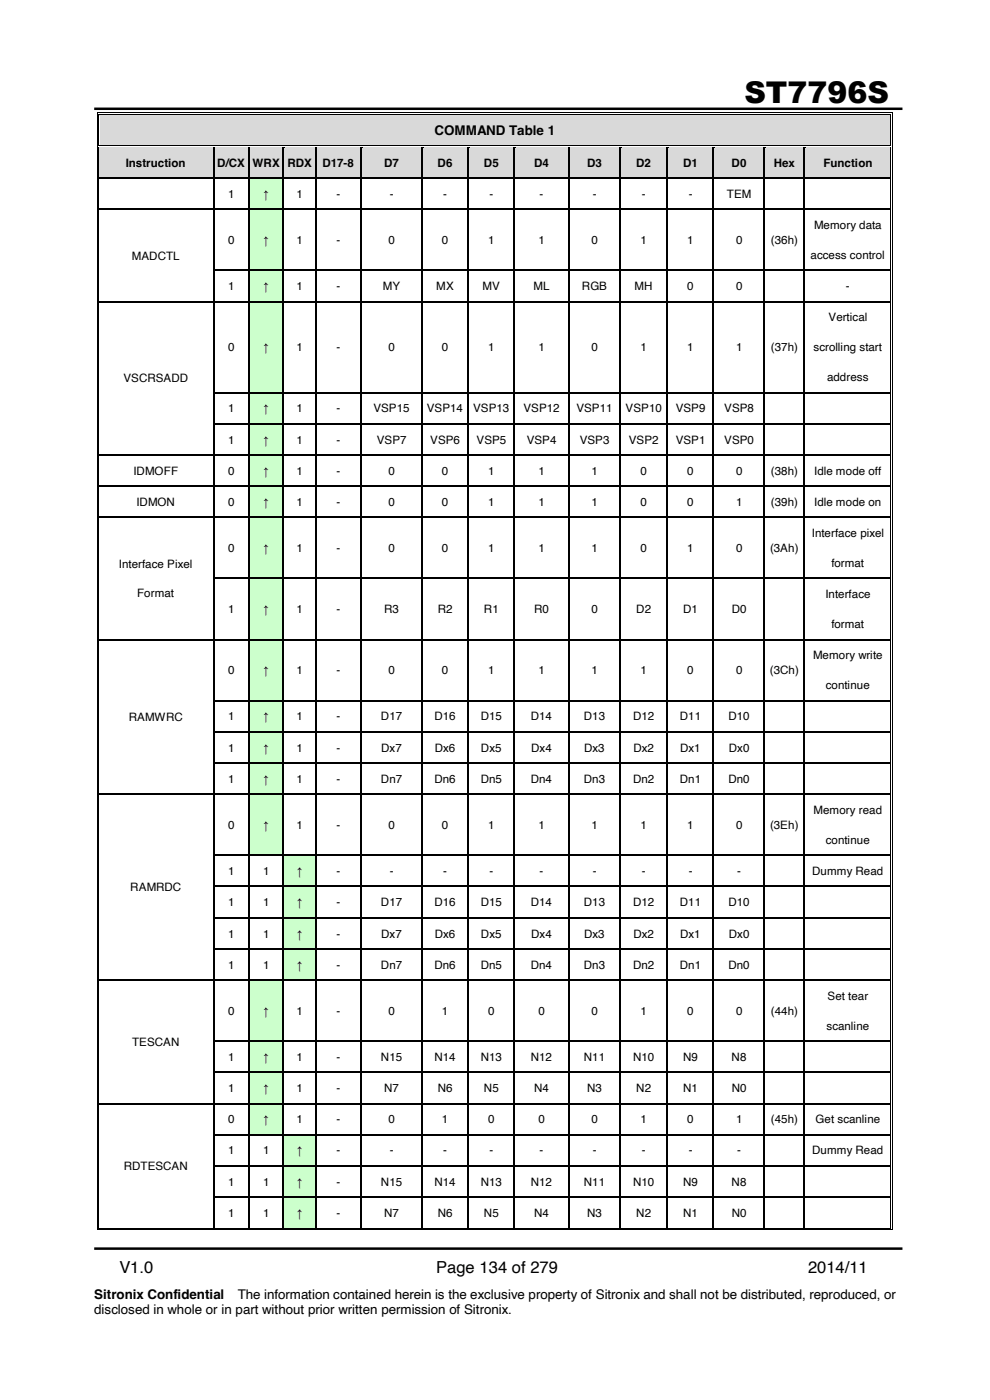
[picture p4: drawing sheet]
<svg xmlns="http://www.w3.org/2000/svg" width="210mm" height="297mm" viewBox="0 0 210 297" stroke-linecap="round" stroke-linejoin="round" font-family="sans-serif">
<defs><g id="words">
<text font-size="6.3" x="157.9" y="21.9">ST7796S</text>
<g font-size="3.5">
<text x="25.3" y="270">V1.0</text>
<text x="92.5" y="270">Page 134 of 279</text>
<text x="171.4" y="270">2014/11</text>
</g>
<g font-size="2.8">
<text x="92.2" y="28.6">COMMAND Table 1</text>
<text x="20" y="275.5">Sitronix Confidential</text>
<text x="50.4" y="275.5">The information contained herein is the exclusive property of Sitronix and shall not be distributed, reproduced, or</text>
<text x="20" y="278.8">disclosed in whole or in part without prior written permission of Sitronix.</text>
</g>
<g font-size="2.5">
<text x="26.7" y="35.4">Instruction</text>
<text x="46.1" y="35.4">D/CX</text>
<text x="53.6" y="35.4">WRX</text>
<text x="61" y="35.4">RDX</text>
<text x="68.4" y="35.4">D17-8</text>
<text x="81.5" y="35.4">D7</text>
<text x="92.8" y="35.4">D6</text>
<text x="102.7" y="35.4">D5</text>
<text x="113.3" y="35.4">D4</text>
<text x="124.5" y="35.4">D3</text>
<text x="135" y="35.4">D2</text>
<text x="144.9" y="35.4">D1</text>
<text x="155.2" y="35.4">D0</text>
<text x="164.1" y="35.4">Hex</text>
<text x="174.7" y="35.4">Function</text>
<text x="48.4" y="42">1</text>
<text x="55.8" y="42">↑</text>
<text x="62.9" y="42">1</text>
<text x="71.4" y="42">-</text>
<text x="82.7" y="42">-</text>
<text x="94" y="42">-</text>
<text x="103.8" y="42">-</text>
<text x="114.5" y="42">-</text>
<text x="125.7" y="42">-</text>
<text x="136.1" y="42">-</text>
<text x="146.1" y="42">-</text>
<text x="154.2" y="42">TEM</text>
<text x="48.4" y="51.8">0</text>
<text x="55.8" y="51.8">↑</text>
<text x="62.9" y="51.8">1</text>
<text x="71.4" y="51.8">-</text>
<text x="82.4" y="51.8">0</text>
<text x="93.7" y="51.8">0</text>
<text x="103.5" y="51.8">1</text>
<text x="114.2" y="51.8">1</text>
<text x="125.4" y="51.8">0</text>
<text x="135.9" y="51.8">1</text>
<text x="145.8" y="51.8">1</text>
<text x="156.1" y="51.8">0</text>
<text x="163.5" y="51.8">(36h)</text>
<text x="172.7" y="48.6">Memory data</text>
<text x="28" y="55.1">MADCTL</text>
<text x="172" y="55">access control</text>
<text x="48.4" y="61.6">1</text>
<text x="55.8" y="61.6">↑</text>
<text x="62.9" y="61.6">1</text>
<text x="71.4" y="61.6">-</text>
<text x="81.2" y="61.6">MY</text>
<text x="92.5" y="61.6">MX</text>
<text x="102.4" y="61.6">MV</text>
<text x="113.2" y="61.6">ML</text>
<text x="123.4" y="61.6">RGB</text>
<text x="134.6" y="61.6">MH</text>
<text x="145.8" y="61.6">0</text>
<text x="156.1" y="61.6">0</text>
<text x="179.4" y="61.6">-</text>
<text x="175.8" y="68.2">Vertical</text>
<text x="48.4" y="74.5">0</text>
<text x="55.8" y="74.5">↑</text>
<text x="62.9" y="74.5">1</text>
<text x="71.4" y="74.5">-</text>
<text x="82.4" y="74.5">0</text>
<text x="93.7" y="74.5">0</text>
<text x="103.5" y="74.5">1</text>
<text x="114.2" y="74.5">1</text>
<text x="125.4" y="74.5">0</text>
<text x="135.9" y="74.5">1</text>
<text x="145.8" y="74.5">1</text>
<text x="156.1" y="74.5">1</text>
<text x="163.5" y="74.5">(37h)</text>
<text x="172.6" y="74.5">scrolling start</text>
<text x="26.2" y="81.1">VSCRSADD</text>
<text x="175.5" y="80.9">address</text>
<text x="48.4" y="87.5">1</text>
<text x="55.8" y="87.5">↑</text>
<text x="62.9" y="87.5">1</text>
<text x="71.4" y="87.5">-</text>
<text x="79.2" y="87.5">VSP15</text>
<text x="90.6" y="87.5">VSP14</text>
<text x="100.4" y="87.5">VSP13</text>
<text x="111" y="87.5">VSP12</text>
<text x="122.3" y="87.5">VSP11</text>
<text x="132.7" y="87.5">VSP10</text>
<text x="143.3" y="87.5">VSP9</text>
<text x="153.6" y="87.5">VSP8</text>
<text x="48.4" y="94.1">1</text>
<text x="55.8" y="94.1">↑</text>
<text x="62.9" y="94.1">1</text>
<text x="71.4" y="94.1">-</text>
<text x="79.9" y="94.1">VSP7</text>
<text x="91.3" y="94.1">VSP6</text>
<text x="101.1" y="94.1">VSP5</text>
<text x="111.7" y="94.1">VSP4</text>
<text x="123" y="94.1">VSP3</text>
<text x="133.4" y="94.1">VSP2</text>
<text x="143.3" y="94.1">VSP1</text>
<text x="153.6" y="94.1">VSP0</text>
<text x="28.3" y="100.7">IDMOFF</text>
<text x="48.4" y="100.7">0</text>
<text x="55.8" y="100.7">↑</text>
<text x="62.9" y="100.7">1</text>
<text x="71.4" y="100.7">-</text>
<text x="82.4" y="100.7">0</text>
<text x="93.7" y="100.7">0</text>
<text x="103.5" y="100.7">1</text>
<text x="114.2" y="100.7">1</text>
<text x="125.4" y="100.7">1</text>
<text x="135.9" y="100.7">0</text>
<text x="145.8" y="100.7">0</text>
<text x="156.1" y="100.7">0</text>
<text x="163.5" y="100.7">(38h)</text>
<text x="172.7" y="100.7">Idle mode off</text>
<text x="29" y="107.3">IDMON</text>
<text x="48.4" y="107.3">0</text>
<text x="55.8" y="107.3">↑</text>
<text x="62.9" y="107.3">1</text>
<text x="71.4" y="107.3">-</text>
<text x="82.4" y="107.3">0</text>
<text x="93.7" y="107.3">0</text>
<text x="103.5" y="107.3">1</text>
<text x="114.2" y="107.3">1</text>
<text x="125.4" y="107.3">1</text>
<text x="135.9" y="107.3">0</text>
<text x="145.8" y="107.3">0</text>
<text x="156.1" y="107.3">1</text>
<text x="163.5" y="107.3">(39h)</text>
<text x="172.7" y="107.3">Idle mode on</text>
<text x="172.2" y="113.9">Interface pixel</text>
<text x="48.4" y="117.1">0</text>
<text x="55.8" y="117.1">↑</text>
<text x="62.9" y="117.1">1</text>
<text x="71.4" y="117.1">-</text>
<text x="82.4" y="117.1">0</text>
<text x="93.7" y="117.1">0</text>
<text x="103.5" y="117.1">1</text>
<text x="114.2" y="117.1">1</text>
<text x="125.4" y="117.1">1</text>
<text x="135.9" y="117.1">0</text>
<text x="145.8" y="117.1">1</text>
<text x="156.1" y="117.1">0</text>
<text x="163.4" y="117.1">(3Ah)</text>
<text x="25.2" y="120.4">Interface Pixel</text>
<text x="176.4" y="120.3">format</text>
<text x="29.1" y="126.8">Format</text>
<text x="48.4" y="130.1">1</text>
<text x="55.8" y="130.1">↑</text>
<text x="62.9" y="130.1">1</text>
<text x="71.4" y="130.1">-</text>
<text x="81.5" y="130.1">R3</text>
<text x="92.8" y="130.1">R2</text>
<text x="102.7" y="130.1">R1</text>
<text x="113.3" y="130.1">R0</text>
<text x="125.4" y="130.1">0</text>
<text x="135" y="130.1">D2</text>
<text x="144.9" y="130.1">D1</text>
<text x="155.2" y="130.1">D0</text>
<text x="175.1" y="126.9">Interface</text>
<text x="176.4" y="133.3">format</text>
<text x="48.4" y="143.1">0</text>
<text x="55.8" y="143.1">↑</text>
<text x="62.9" y="143.1">1</text>
<text x="71.4" y="143.1">-</text>
<text x="82.4" y="143.1">0</text>
<text x="93.7" y="143.1">0</text>
<text x="103.5" y="143.1">1</text>
<text x="114.2" y="143.1">1</text>
<text x="125.4" y="143.1">1</text>
<text x="135.9" y="143.1">1</text>
<text x="145.8" y="143.1">0</text>
<text x="156.1" y="143.1">0</text>
<text x="163.3" y="143.1">(3Ch)</text>
<text x="172.5" y="139.9">Memory write</text>
<text x="175.2" y="146.2">continue</text>
<text x="27.3" y="153">RAMWRC</text>
<text x="48.4" y="152.8">1</text>
<text x="55.8" y="152.8">↑</text>
<text x="62.9" y="152.8">1</text>
<text x="71.4" y="152.8">-</text>
<text x="80.8" y="152.8">D17</text>
<text x="92.2" y="152.8">D16</text>
<text x="102" y="152.8">D15</text>
<text x="112.6" y="152.8">D14</text>
<text x="123.9" y="152.8">D13</text>
<text x="134.3" y="152.8">D12</text>
<text x="144.2" y="152.8">D11</text>
<text x="154.5" y="152.8">D10</text>
<text x="48.4" y="159.4">1</text>
<text x="55.8" y="159.4">↑</text>
<text x="62.9" y="159.4">1</text>
<text x="71.4" y="159.4">-</text>
<text x="80.9" y="159.4">Dx7</text>
<text x="92.2" y="159.4">Dx6</text>
<text x="102" y="159.4">Dx5</text>
<text x="112.7" y="159.4">Dx4</text>
<text x="123.9" y="159.4">Dx3</text>
<text x="134.4" y="159.4">Dx2</text>
<text x="144.3" y="159.4">Dx1</text>
<text x="154.6" y="159.4">Dx0</text>
<text x="48.4" y="166.1">1</text>
<text x="55.8" y="166.1">↑</text>
<text x="62.9" y="166.1">1</text>
<text x="71.4" y="166.1">-</text>
<text x="80.8" y="166.1">Dn7</text>
<text x="92.2" y="166.1">Dn6</text>
<text x="102" y="166.1">Dn5</text>
<text x="112.6" y="166.1">Dn4</text>
<text x="123.9" y="166.1">Dn3</text>
<text x="134.3" y="166.1">Dn2</text>
<text x="144.2" y="166.1">Dn1</text>
<text x="154.5" y="166.1">Dn0</text>
<text x="172.6" y="172.7">Memory read</text>
<text x="48.4" y="175.9">0</text>
<text x="55.8" y="175.9">↑</text>
<text x="62.9" y="175.9">1</text>
<text x="71.4" y="175.9">-</text>
<text x="82.4" y="175.9">0</text>
<text x="93.7" y="175.9">0</text>
<text x="103.5" y="175.9">1</text>
<text x="114.2" y="175.9">1</text>
<text x="125.4" y="175.9">1</text>
<text x="135.9" y="175.9">1</text>
<text x="145.8" y="175.9">1</text>
<text x="156.1" y="175.9">0</text>
<text x="163.4" y="175.9">(3Eh)</text>
<text x="175.2" y="179">continue</text>
<text x="48.4" y="185.6">1</text>
<text x="55.8" y="185.6">1</text>
<text x="62.9" y="185.6">↑</text>
<text x="71.4" y="185.6">-</text>
<text x="82.7" y="185.6">-</text>
<text x="94" y="185.6">-</text>
<text x="103.8" y="185.6">-</text>
<text x="114.5" y="185.6">-</text>
<text x="125.7" y="185.6">-</text>
<text x="136.1" y="185.6">-</text>
<text x="146.1" y="185.6">-</text>
<text x="156.4" y="185.6">-</text>
<text x="172.3" y="185.6">Dummy Read</text>
<text x="27.6" y="189.1">RAMRDC</text>
<text x="48.4" y="192.2">1</text>
<text x="55.8" y="192.2">1</text>
<text x="62.9" y="192.2">↑</text>
<text x="71.4" y="192.2">-</text>
<text x="80.8" y="192.2">D17</text>
<text x="92.2" y="192.2">D16</text>
<text x="102" y="192.2">D15</text>
<text x="112.6" y="192.2">D14</text>
<text x="123.9" y="192.2">D13</text>
<text x="134.3" y="192.2">D12</text>
<text x="144.2" y="192.2">D11</text>
<text x="154.5" y="192.2">D10</text>
<text x="48.4" y="198.9">1</text>
<text x="55.8" y="198.9">1</text>
<text x="62.9" y="198.9">↑</text>
<text x="71.4" y="198.9">-</text>
<text x="80.9" y="198.9">Dx7</text>
<text x="92.2" y="198.9">Dx6</text>
<text x="102" y="198.9">Dx5</text>
<text x="112.7" y="198.9">Dx4</text>
<text x="123.9" y="198.9">Dx3</text>
<text x="134.4" y="198.9">Dx2</text>
<text x="144.3" y="198.9">Dx1</text>
<text x="154.6" y="198.9">Dx0</text>
<text x="48.4" y="205.5">1</text>
<text x="55.8" y="205.5">1</text>
<text x="62.9" y="205.5">↑</text>
<text x="71.4" y="205.5">-</text>
<text x="80.8" y="205.5">Dn7</text>
<text x="92.2" y="205.5">Dn6</text>
<text x="102" y="205.5">Dn5</text>
<text x="112.6" y="205.5">Dn4</text>
<text x="123.9" y="205.5">Dn3</text>
<text x="134.3" y="205.5">Dn2</text>
<text x="144.2" y="205.5">Dn1</text>
<text x="154.5" y="205.5">Dn0</text>
<text x="48.4" y="215.3">0</text>
<text x="55.8" y="215.3">↑</text>
<text x="62.9" y="215.3">1</text>
<text x="71.4" y="215.3">-</text>
<text x="82.4" y="215.3">0</text>
<text x="93.7" y="215.3">1</text>
<text x="103.5" y="215.3">0</text>
<text x="114.2" y="215.3">0</text>
<text x="125.4" y="215.3">0</text>
<text x="135.9" y="215.3">1</text>
<text x="145.8" y="215.3">0</text>
<text x="156.1" y="215.3">0</text>
<text x="163.5" y="215.3">(44h)</text>
<text x="175.6" y="212.1">Set tear</text>
<text x="28" y="221.9">TESCAN</text>
<text x="175.3" y="218.4">scanline</text>
<text x="48.4" y="225.1">1</text>
<text x="55.8" y="225.1">↑</text>
<text x="62.9" y="225.1">1</text>
<text x="71.4" y="225.1">-</text>
<text x="80.8" y="225.1">N15</text>
<text x="92.2" y="225.1">N14</text>
<text x="102" y="225.1">N13</text>
<text x="112.6" y="225.1">N12</text>
<text x="123.9" y="225.1">N11</text>
<text x="134.3" y="225.1">N10</text>
<text x="144.9" y="225.1">N9</text>
<text x="155.2" y="225.1">N8</text>
<text x="48.4" y="231.7">1</text>
<text x="55.8" y="231.7">↑</text>
<text x="62.9" y="231.7">1</text>
<text x="71.4" y="231.7">-</text>
<text x="81.5" y="231.7">N7</text>
<text x="92.8" y="231.7">N6</text>
<text x="102.7" y="231.7">N5</text>
<text x="113.3" y="231.7">N4</text>
<text x="124.6" y="231.7">N3</text>
<text x="135" y="231.7">N2</text>
<text x="144.9" y="231.7">N1</text>
<text x="155.2" y="231.7">N0</text>
<text x="48.4" y="238.3">0</text>
<text x="55.8" y="238.3">↑</text>
<text x="62.9" y="238.3">1</text>
<text x="71.4" y="238.3">-</text>
<text x="82.4" y="238.3">0</text>
<text x="93.7" y="238.3">1</text>
<text x="103.5" y="238.3">0</text>
<text x="114.2" y="238.3">0</text>
<text x="125.4" y="238.3">0</text>
<text x="135.9" y="238.3">1</text>
<text x="145.8" y="238.3">0</text>
<text x="156.1" y="238.3">1</text>
<text x="163.5" y="238.3">(45h)</text>
<text x="173" y="238.3">Get scanline</text>
<text x="48.4" y="244.9">1</text>
<text x="55.8" y="244.9">1</text>
<text x="62.9" y="244.9">↑</text>
<text x="71.4" y="244.9">-</text>
<text x="82.7" y="244.9">-</text>
<text x="94" y="244.9">-</text>
<text x="103.8" y="244.9">-</text>
<text x="114.5" y="244.9">-</text>
<text x="125.7" y="244.9">-</text>
<text x="136.1" y="244.9">-</text>
<text x="146.1" y="244.9">-</text>
<text x="156.4" y="244.9">-</text>
<text x="172.3" y="244.9">Dummy Read</text>
<text x="26.2" y="248.2">RDTESCAN</text>
<text x="48.4" y="251.5">1</text>
<text x="55.8" y="251.5">1</text>
<text x="62.9" y="251.5">↑</text>
<text x="71.4" y="251.5">-</text>
<text x="80.8" y="251.5">N15</text>
<text x="92.2" y="251.5">N14</text>
<text x="102" y="251.5">N13</text>
<text x="112.6" y="251.5">N12</text>
<text x="123.9" y="251.5">N11</text>
<text x="134.3" y="251.5">N10</text>
<text x="144.9" y="251.5">N9</text>
<text x="155.2" y="251.5">N8</text>
<text x="48.4" y="258.2">1</text>
<text x="55.8" y="258.2">1</text>
<text x="62.9" y="258.2">↑</text>
<text x="71.4" y="258.2">-</text>
<text x="81.5" y="258.2">N7</text>
<text x="92.8" y="258.2">N6</text>
<text x="102.7" y="258.2">N5</text>
<text x="113.3" y="258.2">N4</text>
<text x="124.6" y="258.2">N3</text>
<text x="135" y="258.2">N2</text>
<text x="144.9" y="258.2">N1</text>
<text x="155.2" y="258.2">N0</text>
</g>
</g></defs>
<path d="M20 23.1h171.4M20 264.9h171.4" fill="none" stroke="#000" stroke-width=".53"/>
<g fill="#d9d9d9">
<path d="M21.1 24.4h167.8v6.4h-167.8z"/>
<path d="M21.6 24.4h166.7v6.4h-166.7z"/>
</g>
<path d="M20.6 23.9h.1v.5h-.1zM20.6 23.9h.5v.2h-.5zM20.9 24.2h.2v.2h-.2zM188.8 23.9h.6v.2h-.6zM188.8 24.2h.2v.2h-.2zM189.2 23.9h.2v.5h-.2z" fill="#000"/>
<path d="M20.7 24.4v6.4M21 24.4v6.4M21.1 24h167.7M21.1 24.3h167.7M188.9 24.4v6.4M189.3 24.4v6.4" fill="none" stroke="#000" stroke-width=".21"/>
<path d="M21.1 24.4h167.7" fill="none" stroke="#d9d9d9" stroke-width=".21"/>
<g fill="#d9d9d9">
<path d="M21.1 31.3h24.1v6.3h-24.1z"/>
<path d="M21.6 31.3h22.9v6.3h-22.9z"/>
<path d="M45.4 31.3h7.3v6.3h-7.3z"/>
<path d="M46.1 31.3h5.9v6.3h-5.9z"/>
<path d="M52.9 31.3h7.1v6.3h-7.1z"/>
<path d="M53.6 31.3h5.8v6.3h-5.8z"/>
<path d="M60.3 31.3h6.5v6.3h-6.5z"/>
<path d="M61 31.3h5.2v6.3h-5.2z"/>
<path d="M67.1 31.3h9.4v6.3h-9.4z"/>
<path d="M67.7 31.3h8.1v6.3h-8.1z"/>
<path d="M76.8 31.3h12.6v6.3h-12.6z"/>
<path d="M77.4 31.3h11.3v6.3h-11.3z"/>
<path d="M89.7 31.3h9.5v6.3h-9.5z"/>
<path d="M90.3 31.3h8.3v6.3h-8.3z"/>
<path d="M99.5 31.3h9.6v6.3h-9.6z"/>
<path d="M100.1 31.3h8.3v6.3h-8.3z"/>
<path d="M109.3 31.3h11.2v6.3h-11.2z"/>
<path d="M109.9 31.3h9.9v6.3h-9.9z"/>
<path d="M120.8 31.3h10.6v6.3h-10.6z"/>
<path d="M121.5 31.3h9.3v6.3h-9.3z"/>
<path d="M131.7 31.3h9.7v6.3h-9.7z"/>
<path d="M132.4 31.3h8.4v6.3h-8.4z"/>
<path d="M141.7 31.3h9.6v6.3h-9.6z"/>
<path d="M142.4 31.3h8.2v6.3h-8.2z"/>
<path d="M151.5 31.3h10.6v6.3h-10.6z"/>
<path d="M152.2 31.3h9.2v6.3h-9.2z"/>
<path d="M162.3 31.3h8.2v6.3h-8.2z"/>
<path d="M163 31.3h6.8v6.3h-6.8z"/>
<path d="M170.7 31.3h18.2v6.3h-18.2z"/>
<path d="M171.4 31.3h16.9v6.3h-16.9z"/>
</g>
<path d="M20.6 31.3h.1zM20.6 30.8h.1v.5h-.1zM20.9 31.3h.2zM20.9 30.8h.2v.2h-.2zM20.9 31.1h.2v.2h-.2z" fill="#000"/>
<path d="M21.1 30.9h24.1M21.1 31.2h24.1" fill="none" stroke="#000" stroke-width=".21"/>
<path d="M21.1 31.3h24.1" fill="none" stroke="#d9d9d9" stroke-width=".21"/>
<path d="M45.4 31.3h.3z" fill="#d9d9d9"/>
<path d="M45.2 31.3h.2zM45.2 30.8h.5v.2h-.5zM45.2 31.1h.5v.2h-.5z" fill="#000"/>
<path d="M45.7 30.9h7M45.7 31.2h7" fill="none" stroke="#000" stroke-width=".21"/>
<path d="M45.7 31.3h7" fill="none" stroke="#d9d9d9" stroke-width=".21"/>
<path d="M52.9 31.3h.3z" fill="#d9d9d9"/>
<path d="M52.7 31.3h.2zM52.7 30.8h.5v.2h-.5zM52.7 31.1h.5v.2h-.5z" fill="#000"/>
<path d="M53.2 30.9h6.8M53.2 31.2h6.8" fill="none" stroke="#000" stroke-width=".21"/>
<path d="M53.2 31.3h6.8" fill="none" stroke="#d9d9d9" stroke-width=".21"/>
<path d="M60.2 31.3h.3z" fill="#d9d9d9"/>
<path d="M60 31.3h.2zM60 30.8h.5v.2h-.5zM60 31.1h.5v.2h-.5z" fill="#000"/>
<path d="M60.5 30.9h6.3M60.5 31.2h6.3" fill="none" stroke="#000" stroke-width=".21"/>
<path d="M60.5 31.3h6.3" fill="none" stroke="#d9d9d9" stroke-width=".21"/>
<path d="M67.1 31.3h.2z" fill="#d9d9d9"/>
<path d="M66.8 31.3h.3zM66.8 30.8h.5v.2h-.5zM66.8 31.1h.5v.2h-.5z" fill="#000"/>
<path d="M67.3 30.9h9.2M67.3 31.2h9.2" fill="none" stroke="#000" stroke-width=".21"/>
<path d="M67.3 31.3h9.2" fill="none" stroke="#d9d9d9" stroke-width=".21"/>
<path d="M76.8 31.3h.2z" fill="#d9d9d9"/>
<path d="M76.5 31.3h.3zM76.5 30.8h.5v.2h-.5zM76.5 31.1h.5v.2h-.5z" fill="#000"/>
<path d="M77 30.9h12.4M77 31.2h12.4" fill="none" stroke="#000" stroke-width=".21"/>
<path d="M77 31.3h12.4" fill="none" stroke="#d9d9d9" stroke-width=".21"/>
<path d="M89.6 31.3h.3z" fill="#d9d9d9"/>
<path d="M89.4 31.3h.2zM89.4 30.8h.5v.2h-.5zM89.4 31.1h.5v.2h-.5z" fill="#000"/>
<path d="M89.9 30.9h9.3M89.9 31.2h9.3" fill="none" stroke="#000" stroke-width=".21"/>
<path d="M89.9 31.3h9.3" fill="none" stroke="#d9d9d9" stroke-width=".21"/>
<path d="M99.4 31.3h.3z" fill="#d9d9d9"/>
<path d="M99.2 31.3h.2zM99.2 30.8h.5v.2h-.5zM99.2 31.1h.5v.2h-.5z" fill="#000"/>
<path d="M99.7 30.9h9.3M99.7 31.2h9.3" fill="none" stroke="#000" stroke-width=".21"/>
<path d="M99.7 31.3h9.3" fill="none" stroke="#d9d9d9" stroke-width=".21"/>
<path d="M109.3 31.3h.2z" fill="#d9d9d9"/>
<path d="M109 31.3h.3zM109 30.8h.5v.2h-.5zM109 31.1h.5v.2h-.5z" fill="#000"/>
<path d="M109.5 30.9h11M109.5 31.2h11" fill="none" stroke="#000" stroke-width=".21"/>
<path d="M109.5 31.3h11" fill="none" stroke="#d9d9d9" stroke-width=".21"/>
<path d="M120.8 31.3h.2z" fill="#d9d9d9"/>
<path d="M120.5 31.3h.3zM120.5 30.8h.5v.2h-.5zM120.5 31.1h.5v.2h-.5z" fill="#000"/>
<path d="M121 30.9h10.4M121 31.2h10.4" fill="none" stroke="#000" stroke-width=".21"/>
<path d="M121 31.3h10.4" fill="none" stroke="#d9d9d9" stroke-width=".21"/>
<path d="M131.7 31.3h.3z" fill="#d9d9d9"/>
<path d="M131.4 31.3h.3zM131.4 30.8h.6v.2h-.6zM131.4 31.1h.6v.2h-.6z" fill="#000"/>
<path d="M132 30.9h9.4M132 31.2h9.4" fill="none" stroke="#000" stroke-width=".21"/>
<path d="M132 31.3h9.4" fill="none" stroke="#d9d9d9" stroke-width=".21"/>
<path d="M141.6 31.3h.3z" fill="#d9d9d9"/>
<path d="M141.4 31.3h.2zM141.4 30.8h.5v.2h-.5zM141.4 31.1h.5v.2h-.5z" fill="#000"/>
<path d="M141.9 30.9h9.3M141.9 31.2h9.3" fill="none" stroke="#000" stroke-width=".21"/>
<path d="M141.9 31.3h9.3" fill="none" stroke="#d9d9d9" stroke-width=".21"/>
<path d="M151.5 31.3h.2z" fill="#d9d9d9"/>
<path d="M151.2 31.3h.3zM151.2 30.8h.5v.2h-.5zM151.2 31.1h.5v.2h-.5z" fill="#000"/>
<path d="M151.7 30.9h10.3M151.7 31.2h10.3" fill="none" stroke="#000" stroke-width=".21"/>
<path d="M151.7 31.3h10.3" fill="none" stroke="#d9d9d9" stroke-width=".21"/>
<path d="M162.3 31.3h.2z" fill="#d9d9d9"/>
<path d="M162 31.3h.3zM162 30.8h.5v.2h-.5zM162 31.1h.5v.2h-.5z" fill="#000"/>
<path d="M162.5 30.9h8M162.5 31.2h8" fill="none" stroke="#000" stroke-width=".21"/>
<path d="M162.5 31.3h8" fill="none" stroke="#d9d9d9" stroke-width=".21"/>
<path d="M170.7 31.3h.3z" fill="#d9d9d9"/>
<path d="M170.5 31.3h.2zM170.5 30.8h.5v.2h-.5zM170.5 31.1h.5v.2h-.5zM188.8 31.3h.2zM188.8 30.8h.2v.2h-.2zM188.8 31.1h.2v.2h-.2zM189.2 31.3h.2zM189.2 30.8h.2v.5h-.2z" fill="#000"/>
<path d="M20.7 31.3v6.3M21 31.3v6.3M171 30.9h17.8M171 31.2h17.8M188.9 31.3v6.3M189.3 31.3v6.3" fill="none" stroke="#000" stroke-width=".21"/>
<path d="M171 31.3h17.8" fill="none" stroke="#d9d9d9" stroke-width=".21"/>
<g fill="none" stroke="#000" stroke-width=".25">
<path d="M45.3 31.3v6.3M52.8 31.3v6.3M60.1 31.3v6.3M66.9 31.3v6.3M76.6 31.3v6.3M89.5 31.3v6.3M99.3 31.3v6.3M109.1 31.3v6.3M120.7 31.3v6.3M131.6 31.3v6.3M141.5 31.3v6.3M151.3 31.3v6.3"/>
<path d="M162.1 31.3v6.3M170.6 31.3v6.3"/>
</g>
<g fill="#cfc">
<path d="M52.9 37.9h7.1v6.3h-7.1z"/>
<path d="M53.6 37.9h5.8v6.3h-5.8z"/>
</g>
<g fill="#000">
<path d="M20.6 37.6h.1v.3h-.1zM20.9 37.6h.2v.3h-.2zM45.2 37.6h.2v.3h-.2zM52.7 37.6h.2v.3h-.2zM60 37.6h.2v.3h-.2zM66.8 37.6h.3v.3h-.3zM76.5 37.6h.3v.3h-.3zM89.4 37.6h.2v.3h-.2zM99.2 37.6h.2v.3h-.2zM109 37.6h.3v.3h-.3zM120.5 37.6h.3v.3h-.3zM131.4 37.6h.3v.3h-.3z"/>
<path d="M141.4 37.6h.2v.3h-.2zM151.2 37.6h.3v.3h-.3zM162 37.6h.3v.3h-.3zM170.5 37.6h.2v.3h-.2zM188.8 37.6h.2v.3h-.2zM189.2 37.6h.2v.3h-.2z"/>
</g>
<g fill="none" stroke="#000" stroke-width=".25">
<path d="M21.1 37.8h24.1M45.3 37.9v6.3M45.4 37.8h7.3M52.8 37.9v6.3M52.9 37.8h7.1M60.1 37.9v6.3M60.2 37.8h6.6M66.9 37.9v6.3M67.1 37.8h9.4M76.6 37.9v6.3M76.8 37.8h12.6M89.5 37.9v6.3"/>
<path d="M89.6 37.8h9.6M99.3 37.9v6.3M99.4 37.8h9.6M109.1 37.9v6.3M109.3 37.8h11.2M120.7 37.9v6.3M120.8 37.8h10.6M131.6 37.9v6.3M131.7 37.8h9.7M141.5 37.9v6.3M141.6 37.8h9.6M151.3 37.9v6.3"/>
<path d="M151.5 37.8h10.5M162.1 37.9v6.3M162.3 37.8h8.2M170.6 37.9v6.3M170.7 37.8h18.1"/>
</g>
<path d="M20.7 37.9v6.3M21 37.9v6.3M188.9 37.9v6.3M189.3 37.9v6.3" fill="none" stroke="#000" stroke-width=".21"/>
<g fill="#cfc">
<path d="M52.9 44.5h7.1v12.7h-7.1z"/>
<path d="M53.6 47.7h5.8v6.4h-5.8z"/>
</g>
<g fill="#000">
<path d="M20.6 44.2h.1v.3h-.1zM20.9 44.2h.2v.3h-.2zM45.2 44.2h.2v.3h-.2zM52.7 44.2h.2v.3h-.2zM60 44.2h.2v.3h-.2zM66.8 44.2h.3v.3h-.3zM76.5 44.2h.3v.3h-.3zM89.4 44.2h.2v.3h-.2zM99.2 44.2h.2v.3h-.2zM109 44.2h.3v.3h-.3zM120.5 44.2h.3v.3h-.3zM131.4 44.2h.3v.3h-.3z"/>
<path d="M141.4 44.2h.2v.3h-.2zM151.2 44.2h.3v.3h-.3zM162 44.2h.3v.3h-.3zM170.5 44.2h.2v.3h-.2zM188.8 44.2h.2v.3h-.2zM189.2 44.2h.2v.3h-.2z"/>
</g>
<g fill="none" stroke="#000" stroke-width=".25">
<path d="M21.1 44.4h24.1M45.3 44.5v12.7M45.4 44.4h7.3M52.8 44.5v12.7M52.9 44.4h7.1M60.1 44.5v12.7M60.2 44.4h6.6M66.9 44.5v12.7M67.1 44.4h9.4M76.6 44.5v12.7M76.8 44.4h12.6M89.5 44.5v12.7"/>
<path d="M89.6 44.4h9.6M99.3 44.5v12.7M99.4 44.4h9.6M109.1 44.5v12.7M109.3 44.4h11.2M120.7 44.5v12.7M120.8 44.4h10.6M131.6 44.5v12.7M131.7 44.4h9.7M141.5 44.5v12.7M141.6 44.4h9.6M151.3 44.5v12.7"/>
<path d="M151.5 44.4h10.5M162.1 44.5v12.7M162.3 44.4h8.2M170.6 44.5v12.7M170.7 44.4h18.1"/>
</g>
<path d="M20.7 44.5v12.7M21 44.5v12.7M188.9 44.5v12.7M189.3 44.5v12.7" fill="none" stroke="#000" stroke-width=".21"/>
<g fill="#cfc">
<path d="M52.9 57.5h7.1v6.3h-7.1z"/>
<path d="M53.6 57.5h5.8v6.3h-5.8z"/>
</g>
<g fill="#000">
<path d="M20.6 57.2h.1v.3h-.1zM20.9 57.2h.2v.3h-.2zM45.2 57.2h.2v.3h-.2zM52.7 57.2h.2v.3h-.2zM60 57.2h.2v.3h-.2zM66.8 57.2h.3v.3h-.3zM76.5 57.2h.3v.3h-.3zM89.4 57.2h.2v.3h-.2zM99.2 57.2h.2v.3h-.2zM109 57.2h.3v.3h-.3zM120.5 57.2h.3v.3h-.3zM131.4 57.2h.3v.3h-.3z"/>
<path d="M141.4 57.2h.2v.3h-.2zM151.2 57.2h.3v.3h-.3zM162 57.2h.3v.3h-.3zM170.5 57.2h.2v.3h-.2zM188.8 57.2h.2v.3h-.2zM189.2 57.2h.2v.3h-.2z"/>
</g>
<g fill="none" stroke="#000" stroke-width=".25">
<path d="M45.3 57.5v6.3M45.4 57.4h7.3M52.8 57.5v6.3M52.9 57.4h7.1M60.1 57.5v6.3M60.2 57.4h6.6M66.9 57.5v6.3M67.1 57.4h9.4M76.6 57.5v6.3M76.8 57.4h12.6M89.5 57.5v6.3M89.6 57.4h9.6"/>
<path d="M99.3 57.5v6.3M99.4 57.4h9.6M109.1 57.5v6.3M109.3 57.4h11.2M120.7 57.5v6.3M120.8 57.4h10.6M131.6 57.5v6.3M131.7 57.4h9.7M141.5 57.5v6.3M141.6 57.4h9.6M151.3 57.5v6.3M151.5 57.4h10.5"/>
<path d="M162.1 57.5v6.3M162.3 57.4h8.2M170.6 57.5v6.3M170.7 57.4h18.1"/>
</g>
<path d="M20.7 57.5v6.3M21 57.5v6.3M188.9 57.5v6.3M189.3 57.5v6.3" fill="none" stroke="#000" stroke-width=".21"/>
<g fill="#cfc">
<path d="M52.9 64.1h7.1v19h-7.1z"/>
<path d="M53.6 70.4h5.8v6.4h-5.8z"/>
</g>
<g fill="#000">
<path d="M20.6 63.8h.1v.3h-.1zM20.9 63.8h.2v.3h-.2zM45.2 63.8h.2v.3h-.2zM52.7 63.8h.2v.3h-.2zM60 63.8h.2v.3h-.2zM66.8 63.8h.3v.3h-.3zM76.5 63.8h.3v.3h-.3zM89.4 63.8h.2v.3h-.2zM99.2 63.8h.2v.3h-.2zM109 63.8h.3v.3h-.3zM120.5 63.8h.3v.3h-.3zM131.4 63.8h.3v.3h-.3z"/>
<path d="M141.4 63.8h.2v.3h-.2zM151.2 63.8h.3v.3h-.3zM162 63.8h.3v.3h-.3zM170.5 63.8h.2v.3h-.2zM188.8 63.8h.2v.3h-.2zM189.2 63.8h.2v.3h-.2z"/>
</g>
<g fill="none" stroke="#000" stroke-width=".25">
<path d="M21.1 64h24.1M45.3 64.1v19M45.4 64h7.3M52.8 64.1v19M52.9 64h7.1M60.1 64.1v19M60.2 64h6.6M66.9 64.1v19M67.1 64h9.4M76.6 64.1v19M76.8 64h12.6M89.5 64.1v19"/>
<path d="M89.6 64h9.6M99.3 64.1v19M99.4 64h9.6M109.1 64.1v19M109.3 64h11.2M120.7 64.1v19M120.8 64h10.6M131.6 64.1v19M131.7 64h9.7M141.5 64.1v19M141.6 64h9.6M151.3 64.1v19"/>
<path d="M151.5 64h10.5M162.1 64.1v19M162.3 64h8.2M170.6 64.1v19M170.7 64h18.1"/>
</g>
<path d="M20.7 64.1v19M21 64.1v19M188.9 64.1v19M189.3 64.1v19" fill="none" stroke="#000" stroke-width=".21"/>
<g fill="#cfc">
<path d="M52.9 83.4h7.1v6.4h-7.1z"/>
<path d="M53.6 83.4h5.8v6.4h-5.8z"/>
</g>
<g fill="#000">
<path d="M20.6 83.1h.1v.3h-.1zM20.9 83.1h.2v.3h-.2zM45.2 83.1h.2v.3h-.2zM52.7 83.1h.2v.3h-.2zM60 83.1h.2v.3h-.2zM66.8 83.1h.3v.3h-.3zM76.5 83.1h.3v.3h-.3zM89.4 83.1h.2v.3h-.2zM99.2 83.1h.2v.3h-.2zM109 83.1h.3v.3h-.3zM120.5 83.1h.3v.3h-.3zM131.4 83.1h.3v.3h-.3z"/>
<path d="M141.4 83.1h.2v.3h-.2zM151.2 83.1h.3v.3h-.3zM162 83.1h.3v.3h-.3zM170.5 83.1h.2v.3h-.2zM188.8 83.1h.2v.3h-.2zM189.2 83.1h.2v.3h-.2z"/>
</g>
<g fill="none" stroke="#000" stroke-width=".25">
<path d="M45.3 83.4v6.4M45.4 83.3h7.3M52.8 83.4v6.4M52.9 83.3h7.1M60.1 83.4v6.4M60.2 83.3h6.6M66.9 83.4v6.4M67.1 83.3h9.4M76.6 83.4v6.4M76.8 83.3h12.6M89.5 83.4v6.4M89.6 83.3h9.6"/>
<path d="M99.3 83.4v6.4M99.4 83.3h9.6M109.1 83.4v6.4M109.3 83.3h11.2M120.7 83.4v6.4M120.8 83.3h10.6M131.6 83.4v6.4M131.7 83.3h9.7M141.5 83.4v6.4M141.6 83.3h9.6M151.3 83.4v6.4M151.5 83.3h10.5"/>
<path d="M162.1 83.4v6.4M162.3 83.3h8.2M170.6 83.4v6.4M170.7 83.3h18.1"/>
</g>
<path d="M20.7 83.4v6.4M21 83.4v6.4M188.9 83.4v6.4M189.3 83.4v6.4" fill="none" stroke="#000" stroke-width=".21"/>
<g fill="#cfc">
<path d="M52.9 90h7.1v6.4h-7.1z"/>
<path d="M53.6 90h5.8v6.4h-5.8z"/>
</g>
<g fill="#000">
<path d="M20.6 89.8h.1v.2h-.1zM20.9 89.8h.2v.2h-.2zM45.2 89.8h.2v.2h-.2zM52.7 89.8h.2v.2h-.2zM60 89.8h.2v.2h-.2zM66.8 89.8h.3v.2h-.3zM76.5 89.8h.3v.2h-.3zM89.4 89.8h.2v.2h-.2zM99.2 89.8h.2v.2h-.2zM109 89.8h.3v.2h-.3zM120.5 89.8h.3v.2h-.3zM131.4 89.8h.3v.2h-.3z"/>
<path d="M141.4 89.8h.2v.2h-.2zM151.2 89.8h.3v.2h-.3zM162 89.8h.3v.2h-.3zM170.5 89.8h.2v.2h-.2zM188.8 89.8h.2v.2h-.2zM189.2 89.8h.2v.2h-.2z"/>
</g>
<g fill="none" stroke="#000" stroke-width=".25">
<path d="M45.3 90v6.4M45.4 89.9h7.3M52.8 90v6.4M52.9 89.9h7.1M60.1 90v6.4M60.2 89.9h6.6M66.9 90v6.4M67.1 89.9h9.4M76.6 90v6.4M76.8 89.9h12.6M89.5 90v6.4M89.6 89.9h9.6"/>
<path d="M99.3 90v6.4M99.4 89.9h9.6M109.1 90v6.4M109.3 89.9h11.2M120.7 90v6.4M120.8 89.9h10.6M131.6 90v6.4M131.7 89.9h9.7M141.5 90v6.4M141.6 89.9h9.6M151.3 90v6.4M151.5 89.9h10.5"/>
<path d="M162.1 90v6.4M162.3 89.9h8.2M170.6 90v6.4M170.7 89.9h18.1"/>
</g>
<path d="M20.7 90v6.4M21 90v6.4M188.9 90v6.4M189.3 90v6.4" fill="none" stroke="#000" stroke-width=".21"/>
<g fill="#cfc">
<path d="M52.9 96.7h7.1v6.3h-7.1z"/>
<path d="M53.6 96.7h5.8v6.3h-5.8z"/>
</g>
<g fill="#000">
<path d="M20.6 96.4h.1v.3h-.1zM20.9 96.4h.2v.3h-.2zM45.2 96.4h.2v.3h-.2zM52.7 96.4h.2v.3h-.2zM60 96.4h.2v.3h-.2zM66.8 96.4h.3v.3h-.3zM76.5 96.4h.3v.3h-.3zM89.4 96.4h.2v.3h-.2zM99.2 96.4h.2v.3h-.2zM109 96.4h.3v.3h-.3zM120.5 96.4h.3v.3h-.3zM131.4 96.4h.3v.3h-.3z"/>
<path d="M141.4 96.4h.2v.3h-.2zM151.2 96.4h.3v.3h-.3zM162 96.4h.3v.3h-.3zM170.5 96.4h.2v.3h-.2zM188.8 96.4h.2v.3h-.2zM189.2 96.4h.2v.3h-.2z"/>
</g>
<g fill="none" stroke="#000" stroke-width=".25">
<path d="M21.1 96.5h24.1M45.3 96.7v6.3M45.4 96.5h7.3M52.8 96.7v6.3M52.9 96.5h7.1M60.1 96.7v6.3M60.2 96.5h6.6M66.9 96.7v6.3M67.1 96.5h9.4M76.6 96.7v6.3M76.8 96.5h12.6M89.5 96.7v6.3"/>
<path d="M89.6 96.5h9.6M99.3 96.7v6.3M99.4 96.5h9.6M109.1 96.7v6.3M109.3 96.5h11.2M120.7 96.7v6.3M120.8 96.5h10.6M131.6 96.7v6.3M131.7 96.5h9.7M141.5 96.7v6.3M141.6 96.5h9.6M151.3 96.7v6.3"/>
<path d="M151.5 96.5h10.5M162.1 96.7v6.3M162.3 96.5h8.2M170.6 96.7v6.3M170.7 96.5h18.1"/>
</g>
<path d="M20.7 96.7v6.3M21 96.7v6.3M188.9 96.7v6.3M189.3 96.7v6.3" fill="none" stroke="#000" stroke-width=".21"/>
<g fill="#cfc">
<path d="M52.9 103.3h7.1v6.3h-7.1z"/>
<path d="M53.6 103.3h5.8v6.3h-5.8z"/>
</g>
<g fill="#000">
<path d="M20.6 103h.1v.3h-.1zM20.9 103h.2v.3h-.2zM45.2 103h.2v.3h-.2zM52.7 103h.2v.3h-.2zM60 103h.2v.3h-.2zM66.8 103h.3v.3h-.3zM76.5 103h.3v.3h-.3zM89.4 103h.2v.3h-.2zM99.2 103h.2v.3h-.2zM109 103h.3v.3h-.3zM120.5 103h.3v.3h-.3zM131.4 103h.3v.3h-.3z"/>
<path d="M141.4 103h.2v.3h-.2zM151.2 103h.3v.3h-.3zM162 103h.3v.3h-.3zM170.5 103h.2v.3h-.2zM188.8 103h.2v.3h-.2zM189.2 103h.2v.3h-.2z"/>
</g>
<g fill="none" stroke="#000" stroke-width=".25">
<path d="M21.1 103.1h24.1M45.3 103.3v6.3M45.4 103.1h7.3M52.8 103.3v6.3M52.9 103.1h7.1M60.1 103.3v6.3M60.2 103.1h6.6M66.9 103.3v6.3M67.1 103.1h9.4M76.6 103.3v6.3M76.8 103.1h12.6M89.5 103.3v6.3"/>
<path d="M89.6 103.1h9.6M99.3 103.3v6.3M99.4 103.1h9.6M109.1 103.3v6.3M109.3 103.1h11.2M120.7 103.3v6.3M120.8 103.1h10.6M131.6 103.3v6.3M131.7 103.1h9.7M141.5 103.3v6.3M141.6 103.1h9.6M151.3 103.3v6.3"/>
<path d="M151.5 103.1h10.5M162.1 103.3v6.3M162.3 103.1h8.2M170.6 103.3v6.3M170.7 103.1h18.1"/>
</g>
<path d="M20.7 103.3v6.3M21 103.3v6.3M188.9 103.3v6.3M189.3 103.3v6.3" fill="none" stroke="#000" stroke-width=".21"/>
<g fill="#cfc">
<path d="M52.9 109.9h7.1v12.7h-7.1z"/>
<path d="M53.6 113h5.8v6.4h-5.8z"/>
</g>
<g fill="#000">
<path d="M20.6 109.6h.1v.3h-.1zM20.9 109.6h.2v.3h-.2zM45.2 109.6h.2v.3h-.2zM52.7 109.6h.2v.3h-.2zM60 109.6h.2v.3h-.2zM66.8 109.6h.3v.3h-.3zM76.5 109.6h.3v.3h-.3zM89.4 109.6h.2v.3h-.2zM99.2 109.6h.2v.3h-.2zM109 109.6h.3v.3h-.3zM120.5 109.6h.3v.3h-.3zM131.4 109.6h.3v.3h-.3z"/>
<path d="M141.4 109.6h.2v.3h-.2zM151.2 109.6h.3v.3h-.3zM162 109.6h.3v.3h-.3zM170.5 109.6h.2v.3h-.2zM188.8 109.6h.2v.3h-.2zM189.2 109.6h.2v.3h-.2z"/>
</g>
<g fill="none" stroke="#000" stroke-width=".25">
<path d="M21.1 109.7h24.1M45.3 109.9v12.7M45.4 109.7h7.3M52.8 109.9v12.7M52.9 109.7h7.1M60.1 109.9v12.7M60.2 109.7h6.6M66.9 109.9v12.7M67.1 109.7h9.4M76.6 109.9v12.7M76.8 109.7h12.6M89.5 109.9v12.7"/>
<path d="M89.6 109.7h9.6M99.3 109.9v12.7M99.4 109.7h9.6M109.1 109.9v12.7M109.3 109.7h11.2M120.7 109.9v12.7M120.8 109.7h10.6M131.6 109.9v12.7M131.7 109.7h9.7M141.5 109.9v12.7M141.6 109.7h9.6M151.3 109.9v12.7"/>
<path d="M151.5 109.7h10.5M162.1 109.9v12.7M162.3 109.7h8.2M170.6 109.9v12.7M170.7 109.7h18.1"/>
</g>
<path d="M20.7 109.9v12.7M21 109.9v12.7M188.9 109.9v12.7M189.3 109.9v12.7" fill="none" stroke="#000" stroke-width=".21"/>
<g fill="#cfc">
<path d="M52.9 122.9h7.1v12.7h-7.1z"/>
<path d="M53.6 126h5.8v6.4h-5.8z"/>
</g>
<g fill="#000">
<path d="M20.6 122.6h.1v.2h-.1zM20.9 122.6h.2v.2h-.2zM45.2 122.6h.2v.2h-.2zM52.7 122.6h.2v.2h-.2zM60 122.6h.2v.2h-.2zM66.8 122.6h.3v.2h-.3zM76.5 122.6h.3v.2h-.3zM89.4 122.6h.2v.2h-.2zM99.2 122.6h.2v.2h-.2zM109 122.6h.3v.2h-.3zM120.5 122.6h.3v.2h-.3zM131.4 122.6h.3v.2h-.3z"/>
<path d="M141.4 122.6h.2v.2h-.2zM151.2 122.6h.3v.2h-.3zM162 122.6h.3v.2h-.3zM170.5 122.6h.2v.2h-.2zM188.8 122.6h.2v.2h-.2zM189.2 122.6h.2v.2h-.2z"/>
</g>
<g fill="none" stroke="#000" stroke-width=".25">
<path d="M45.3 122.8v12.8M45.4 122.7h7.3M52.8 122.8v12.8M52.9 122.7h7.1M60.1 122.8v12.8M60.2 122.7h6.6M66.9 122.8v12.8M67.1 122.7h9.4M76.6 122.8v12.8M76.8 122.7h12.6M89.5 122.8v12.8M89.6 122.7h9.6"/>
<path d="M99.3 122.8v12.8M99.4 122.7h9.6M109.1 122.8v12.8M109.3 122.7h11.2M120.7 122.8v12.8M120.8 122.7h10.6M131.6 122.8v12.8M131.7 122.7h9.7M141.5 122.8v12.8M141.6 122.7h9.6M151.3 122.8v12.8M151.5 122.7h10.5"/>
<path d="M162.1 122.8v12.8M162.3 122.7h8.2M170.6 122.8v12.8M170.7 122.7h18.1"/>
</g>
<path d="M20.7 122.8v12.8M21 122.8v12.8M188.9 122.8v12.8M189.3 122.8v12.8" fill="none" stroke="#000" stroke-width=".21"/>
<g fill="#cfc">
<path d="M52.9 135.8h7.1v12.7h-7.1z"/>
<path d="M53.6 139h5.8v6.3h-5.8z"/>
</g>
<g fill="#000">
<path d="M20.6 135.6h.1v.2h-.1zM20.9 135.6h.2v.2h-.2zM45.2 135.6h.2v.2h-.2zM52.7 135.6h.2v.2h-.2zM60 135.6h.2v.2h-.2zM66.8 135.6h.3v.2h-.3zM76.5 135.6h.3v.2h-.3zM89.4 135.6h.2v.2h-.2zM99.2 135.6h.2v.2h-.2zM109 135.6h.3v.2h-.3zM120.5 135.6h.3v.2h-.3zM131.4 135.6h.3v.2h-.3z"/>
<path d="M141.4 135.6h.2v.2h-.2zM151.2 135.6h.3v.2h-.3zM162 135.6h.3v.2h-.3zM170.5 135.6h.2v.2h-.2zM188.8 135.6h.2v.2h-.2zM189.2 135.6h.2v.2h-.2z"/>
</g>
<g fill="none" stroke="#000" stroke-width=".25">
<path d="M21.1 135.7h24.1M45.3 135.8v12.7M45.4 135.7h7.3M52.8 135.8v12.7M52.9 135.7h7.1M60.1 135.8v12.7M60.2 135.7h6.6M66.9 135.8v12.7M67.1 135.7h9.4M76.6 135.8v12.7M76.8 135.7h12.6M89.5 135.8v12.7"/>
<path d="M89.6 135.7h9.6M99.3 135.8v12.7M99.4 135.7h9.6M109.1 135.8v12.7M109.3 135.7h11.2M120.7 135.8v12.7M120.8 135.7h10.6M131.6 135.8v12.7M131.7 135.7h9.7M141.5 135.8v12.7M141.6 135.7h9.6M151.3 135.8v12.7"/>
<path d="M151.5 135.7h10.5M162.1 135.8v12.7M162.3 135.7h8.2M170.6 135.8v12.7M170.7 135.7h18.1"/>
</g>
<path d="M20.7 135.8v12.7M21 135.8v12.7M188.9 135.8v12.7M189.3 135.8v12.7" fill="none" stroke="#000" stroke-width=".21"/>
<g fill="#cfc">
<path d="M52.9 148.8h7.1v6.3h-7.1z"/>
<path d="M53.6 148.8h5.8v6.3h-5.8z"/>
</g>
<g fill="#000">
<path d="M20.6 148.5h.1v.3h-.1zM20.9 148.5h.2v.3h-.2zM45.2 148.5h.2v.3h-.2zM52.7 148.5h.2v.3h-.2zM60 148.5h.2v.3h-.2zM66.8 148.5h.3v.3h-.3zM76.5 148.5h.3v.3h-.3zM89.4 148.5h.2v.3h-.2zM99.2 148.5h.2v.3h-.2zM109 148.5h.3v.3h-.3zM120.5 148.5h.3v.3h-.3zM131.4 148.5h.3v.3h-.3z"/>
<path d="M141.4 148.5h.2v.3h-.2zM151.2 148.5h.3v.3h-.3zM162 148.5h.3v.3h-.3zM170.5 148.5h.2v.3h-.2zM188.8 148.5h.2v.3h-.2zM189.2 148.5h.2v.3h-.2z"/>
</g>
<g fill="none" stroke="#000" stroke-width=".25">
<path d="M45.3 148.8v6.3M45.4 148.6h7.3M52.8 148.8v6.3M52.9 148.6h7.1M60.1 148.8v6.3M60.2 148.6h6.6M66.9 148.8v6.3M67.1 148.6h9.4M76.6 148.8v6.3M76.8 148.6h12.6M89.5 148.8v6.3M89.6 148.6h9.6"/>
<path d="M99.3 148.8v6.3M99.4 148.6h9.6M109.1 148.8v6.3M109.3 148.6h11.2M120.7 148.8v6.3M120.8 148.6h10.6M131.6 148.8v6.3M131.7 148.6h9.7M141.5 148.8v6.3M141.6 148.6h9.6M151.3 148.8v6.3M151.5 148.6h10.5"/>
<path d="M162.1 148.8v6.3M162.3 148.6h8.2M170.6 148.8v6.3M170.7 148.6h18.1"/>
</g>
<path d="M20.7 148.8v6.3M21 148.8v6.3M188.9 148.8v6.3M189.3 148.8v6.3" fill="none" stroke="#000" stroke-width=".21"/>
<g fill="#cfc">
<path d="M52.9 155.4h7.1v6.3h-7.1z"/>
<path d="M53.6 155.4h5.8v6.3h-5.8z"/>
</g>
<g fill="#000">
<path d="M20.6 155.1h.1v.3h-.1zM20.9 155.1h.2v.3h-.2zM45.2 155.1h.2v.3h-.2zM52.7 155.1h.2v.3h-.2zM60 155.1h.2v.3h-.2zM66.8 155.1h.3v.3h-.3zM76.5 155.1h.3v.3h-.3zM89.4 155.1h.2v.3h-.2zM99.2 155.1h.2v.3h-.2zM109 155.1h.3v.3h-.3zM120.5 155.1h.3v.3h-.3zM131.4 155.1h.3v.3h-.3z"/>
<path d="M141.4 155.1h.2v.3h-.2zM151.2 155.1h.3v.3h-.3zM162 155.1h.3v.3h-.3zM170.5 155.1h.2v.3h-.2zM188.8 155.1h.2v.3h-.2zM189.2 155.1h.2v.3h-.2z"/>
</g>
<g fill="none" stroke="#000" stroke-width=".25">
<path d="M45.3 155.4v6.3M45.4 155.2h7.3M52.8 155.4v6.3M52.9 155.2h7.1M60.1 155.4v6.3M60.2 155.2h6.6M66.9 155.4v6.3M67.1 155.2h9.4M76.6 155.4v6.3M76.8 155.2h12.6M89.5 155.4v6.3M89.6 155.2h9.6"/>
<path d="M99.3 155.4v6.3M99.4 155.2h9.6M109.1 155.4v6.3M109.3 155.2h11.2M120.7 155.4v6.3M120.8 155.2h10.6M131.6 155.4v6.3M131.7 155.2h9.7M141.5 155.4v6.3M141.6 155.2h9.6M151.3 155.4v6.3M151.5 155.2h10.5"/>
<path d="M162.1 155.4v6.3M162.3 155.2h8.2M170.6 155.4v6.3M170.7 155.2h18.1"/>
</g>
<path d="M20.7 155.4v6.3M21 155.4v6.3M188.9 155.4v6.3M189.3 155.4v6.3" fill="none" stroke="#000" stroke-width=".21"/>
<g fill="#cfc">
<path d="M52.9 162h7.1v6.4h-7.1z"/>
<path d="M53.6 162h5.8v6.4h-5.8z"/>
</g>
<g fill="#000">
<path d="M20.6 161.7h.1v.3h-.1zM20.9 161.7h.2v.3h-.2zM45.2 161.7h.2v.3h-.2zM52.7 161.7h.2v.3h-.2zM60 161.7h.2v.3h-.2zM66.8 161.7h.3v.3h-.3zM76.5 161.7h.3v.3h-.3zM89.4 161.7h.2v.3h-.2zM99.2 161.7h.2v.3h-.2zM109 161.7h.3v.3h-.3zM120.5 161.7h.3v.3h-.3zM131.4 161.7h.3v.3h-.3z"/>
<path d="M141.4 161.7h.2v.3h-.2zM151.2 161.7h.3v.3h-.3zM162 161.7h.3v.3h-.3zM170.5 161.7h.2v.3h-.2zM188.8 161.7h.2v.3h-.2zM189.2 161.7h.2v.3h-.2z"/>
</g>
<g fill="none" stroke="#000" stroke-width=".25">
<path d="M45.3 162v6.4M45.4 161.8h7.3M52.8 162v6.4M52.9 161.8h7.1M60.1 162v6.4M60.2 161.8h6.6M66.9 162v6.4M67.1 161.8h9.4M76.6 162v6.4M76.8 161.8h12.6M89.5 162v6.4M89.6 161.8h9.6"/>
<path d="M99.3 162v6.4M99.4 161.8h9.6M109.1 162v6.4M109.3 161.8h11.2M120.7 162v6.4M120.8 161.8h10.6M131.6 162v6.4M131.7 161.8h9.7M141.5 162v6.4M141.6 161.8h9.6M151.3 162v6.4M151.5 161.8h10.5"/>
<path d="M162.1 162v6.4M162.3 161.8h8.2M170.6 162v6.4M170.7 161.8h18.1"/>
</g>
<path d="M20.7 162v6.4M21 162v6.4M188.9 162v6.4M189.3 162v6.4" fill="none" stroke="#000" stroke-width=".21"/>
<g fill="#cfc">
<path d="M52.9 168.6h7.1v12.7h-7.1z"/>
<path d="M53.6 171.8h5.8v6.3h-5.8z"/>
</g>
<g fill="#000">
<path d="M20.6 168.4h.1v.2h-.1zM20.9 168.4h.2v.2h-.2zM45.2 168.4h.2v.2h-.2zM52.7 168.4h.2v.2h-.2zM60 168.4h.2v.2h-.2zM66.8 168.4h.3v.2h-.3zM76.5 168.4h.3v.2h-.3zM89.4 168.4h.2v.2h-.2zM99.2 168.4h.2v.2h-.2zM109 168.4h.3v.2h-.3zM120.5 168.4h.3v.2h-.3zM131.4 168.4h.3v.2h-.3z"/>
<path d="M141.4 168.4h.2v.2h-.2zM151.2 168.4h.3v.2h-.3zM162 168.4h.3v.2h-.3zM170.5 168.4h.2v.2h-.2zM188.8 168.4h.2v.2h-.2zM189.2 168.4h.2v.2h-.2z"/>
</g>
<g fill="none" stroke="#000" stroke-width=".25">
<path d="M21.1 168.5h24.1M45.3 168.6v12.7M45.4 168.5h7.3M52.8 168.6v12.7M52.9 168.5h7.1M60.1 168.6v12.7M60.2 168.5h6.6M66.9 168.6v12.7M67.1 168.5h9.4M76.6 168.6v12.7M76.8 168.5h12.6M89.5 168.6v12.7"/>
<path d="M89.6 168.5h9.6M99.3 168.6v12.7M99.4 168.5h9.6M109.1 168.6v12.7M109.3 168.5h11.2M120.7 168.6v12.7M120.8 168.5h10.6M131.6 168.6v12.7M131.7 168.5h9.7M141.5 168.6v12.7M141.6 168.5h9.6M151.3 168.6v12.7"/>
<path d="M151.5 168.5h10.5M162.1 168.6v12.7M162.3 168.5h8.2M170.6 168.6v12.7M170.7 168.5h18.1"/>
</g>
<path d="M20.7 168.6v12.7M21 168.6v12.7M188.9 168.6v12.7M189.3 168.6v12.7" fill="none" stroke="#000" stroke-width=".21"/>
<g fill="#cfc">
<path d="M60.3 181.6h6.5v6.3h-6.5z"/>
<path d="M61 181.6h5.2v6.3h-5.2z"/>
</g>
<g fill="#000">
<path d="M20.6 181.3h.1v.3h-.1zM20.9 181.3h.2v.3h-.2zM45.2 181.3h.2v.3h-.2zM52.7 181.3h.2v.3h-.2zM60 181.3h.2v.3h-.2zM66.8 181.3h.3v.3h-.3zM76.5 181.3h.3v.3h-.3zM89.4 181.3h.2v.3h-.2zM99.2 181.3h.2v.3h-.2zM109 181.3h.3v.3h-.3zM120.5 181.3h.3v.3h-.3zM131.4 181.3h.3v.3h-.3z"/>
<path d="M141.4 181.3h.2v.3h-.2zM151.2 181.3h.3v.3h-.3zM162 181.3h.3v.3h-.3zM170.5 181.3h.2v.3h-.2zM188.8 181.3h.2v.3h-.2zM189.2 181.3h.2v.3h-.2z"/>
</g>
<g fill="none" stroke="#000" stroke-width=".25">
<path d="M45.3 181.6v6.3M45.4 181.4h7.3M52.8 181.6v6.3M52.9 181.4h7.1M60.1 181.6v6.3M60.2 181.4h6.6M66.9 181.6v6.3M67.1 181.4h9.4M76.6 181.6v6.3M76.8 181.4h12.6M89.5 181.6v6.3M89.6 181.4h9.6"/>
<path d="M99.3 181.6v6.3M99.4 181.4h9.6M109.1 181.6v6.3M109.3 181.4h11.2M120.7 181.6v6.3M120.8 181.4h10.6M131.6 181.6v6.3M131.7 181.4h9.7M141.5 181.6v6.3M141.6 181.4h9.6M151.3 181.6v6.3M151.5 181.4h10.5"/>
<path d="M162.1 181.6v6.3M162.3 181.4h8.2M170.6 181.6v6.3M170.7 181.4h18.1"/>
</g>
<path d="M20.7 181.6v6.3M21 181.6v6.3M188.9 181.6v6.3M189.3 181.6v6.3" fill="none" stroke="#000" stroke-width=".21"/>
<g fill="#cfc">
<path d="M60.3 188.2h6.5v6.3h-6.5z"/>
<path d="M61 188.2h5.2v6.3h-5.2z"/>
</g>
<g fill="#000">
<path d="M20.6 187.9h.1v.3h-.1zM20.9 187.9h.2v.3h-.2zM45.2 187.9h.2v.3h-.2zM52.7 187.9h.2v.3h-.2zM60 187.9h.2v.3h-.2zM66.8 187.9h.3v.3h-.3zM76.5 187.9h.3v.3h-.3zM89.4 187.9h.2v.3h-.2zM99.2 187.9h.2v.3h-.2zM109 187.9h.3v.3h-.3zM120.5 187.9h.3v.3h-.3zM131.4 187.9h.3v.3h-.3z"/>
<path d="M141.4 187.9h.2v.3h-.2zM151.2 187.9h.3v.3h-.3zM162 187.9h.3v.3h-.3zM170.5 187.9h.2v.3h-.2zM188.8 187.9h.2v.3h-.2zM189.2 187.9h.2v.3h-.2z"/>
</g>
<g fill="none" stroke="#000" stroke-width=".25">
<path d="M45.3 188.2v6.3M45.4 188.1h7.3M52.8 188.2v6.3M52.9 188.1h7.1M60.1 188.2v6.3M60.2 188.1h6.6M66.9 188.2v6.3M67.1 188.1h9.4M76.6 188.2v6.3M76.8 188.1h12.6M89.5 188.2v6.3M89.6 188.1h9.6"/>
<path d="M99.3 188.2v6.3M99.4 188.1h9.6M109.1 188.2v6.3M109.3 188.1h11.2M120.7 188.2v6.3M120.8 188.1h10.6M131.6 188.2v6.3M131.7 188.1h9.7M141.5 188.2v6.3M141.6 188.1h9.6M151.3 188.2v6.3M151.5 188.1h10.5"/>
<path d="M162.1 188.2v6.3M162.3 188.1h8.2M170.6 188.2v6.3M170.7 188.1h18.1"/>
</g>
<path d="M20.7 188.2v6.3M21 188.2v6.3M188.9 188.2v6.3M189.3 188.2v6.3" fill="none" stroke="#000" stroke-width=".21"/>
<g fill="#cfc">
<path d="M60.3 194.8h6.5v6.4h-6.5z"/>
<path d="M61 194.8h5.2v6.4h-5.2z"/>
</g>
<g fill="#000">
<path d="M20.6 194.5h.1v.3h-.1zM20.9 194.5h.2v.3h-.2zM45.2 194.5h.2v.3h-.2zM52.7 194.5h.2v.3h-.2zM60 194.5h.2v.3h-.2zM66.8 194.5h.3v.3h-.3zM76.5 194.5h.3v.3h-.3zM89.4 194.5h.2v.3h-.2zM99.2 194.5h.2v.3h-.2zM109 194.5h.3v.3h-.3zM120.5 194.5h.3v.3h-.3zM131.4 194.5h.3v.3h-.3z"/>
<path d="M141.4 194.5h.2v.3h-.2zM151.2 194.5h.3v.3h-.3zM162 194.5h.3v.3h-.3zM170.5 194.5h.2v.3h-.2zM188.8 194.5h.2v.3h-.2zM189.2 194.5h.2v.3h-.2z"/>
</g>
<g fill="none" stroke="#000" stroke-width=".25">
<path d="M45.3 194.8v6.4M45.4 194.7h7.3M52.8 194.8v6.4M52.9 194.7h7.1M60.1 194.8v6.4M60.2 194.7h6.6M66.9 194.8v6.4M67.1 194.7h9.4M76.6 194.8v6.4M76.8 194.7h12.6M89.5 194.8v6.4M89.6 194.7h9.6"/>
<path d="M99.3 194.8v6.4M99.4 194.7h9.6M109.1 194.8v6.4M109.3 194.7h11.2M120.7 194.8v6.4M120.8 194.7h10.6M131.6 194.8v6.4M131.7 194.7h9.7M141.5 194.8v6.4M141.6 194.7h9.6M151.3 194.8v6.4M151.5 194.7h10.5"/>
<path d="M162.1 194.8v6.4M162.3 194.7h8.2M170.6 194.8v6.4M170.7 194.7h18.1"/>
</g>
<path d="M20.7 194.8v6.4M21 194.8v6.4M188.9 194.8v6.4M189.3 194.8v6.4" fill="none" stroke="#000" stroke-width=".21"/>
<g fill="#cfc">
<path d="M60.3 201.4h6.5v6.4h-6.5z"/>
<path d="M61 201.4h5.2v6.4h-5.2z"/>
</g>
<g fill="#000">
<path d="M20.6 201.2h.1v.2h-.1zM20.9 201.2h.2v.2h-.2zM45.2 201.2h.2v.2h-.2zM52.7 201.2h.2v.2h-.2zM60 201.2h.2v.2h-.2zM66.8 201.2h.3v.2h-.3zM76.5 201.2h.3v.2h-.3zM89.4 201.2h.2v.2h-.2zM99.2 201.2h.2v.2h-.2zM109 201.2h.3v.2h-.3zM120.5 201.2h.3v.2h-.3zM131.4 201.2h.3v.2h-.3z"/>
<path d="M141.4 201.2h.2v.2h-.2zM151.2 201.2h.3v.2h-.3zM162 201.2h.3v.2h-.3zM170.5 201.2h.2v.2h-.2zM188.8 201.2h.2v.2h-.2zM189.2 201.2h.2v.2h-.2z"/>
</g>
<g fill="none" stroke="#000" stroke-width=".25">
<path d="M45.3 201.4v6.4M45.4 201.3h7.3M52.8 201.4v6.4M52.9 201.3h7.1M60.1 201.4v6.4M60.2 201.3h6.6M66.9 201.4v6.4M67.1 201.3h9.4M76.6 201.4v6.4M76.8 201.3h12.6M89.5 201.4v6.4M89.6 201.3h9.6"/>
<path d="M99.3 201.4v6.4M99.4 201.3h9.6M109.1 201.4v6.4M109.3 201.3h11.2M120.7 201.4v6.4M120.8 201.3h10.6M131.6 201.4v6.4M131.7 201.3h9.7M141.5 201.4v6.4M141.6 201.3h9.6M151.3 201.4v6.4M151.5 201.3h10.5"/>
<path d="M162.1 201.4v6.4M162.3 201.3h8.2M170.6 201.4v6.4M170.7 201.3h18.1"/>
</g>
<path d="M20.7 201.4v6.4M21 201.4v6.4M188.9 201.4v6.4M189.3 201.4v6.4" fill="none" stroke="#000" stroke-width=".21"/>
<g fill="#cfc">
<path d="M52.9 208h7.1v12.7h-7.1z"/>
<path d="M53.6 211.2h5.8v6.4h-5.8z"/>
</g>
<g fill="#000">
<path d="M20.6 207.8h.1v.2h-.1zM20.9 207.8h.2v.2h-.2zM45.2 207.8h.2v.2h-.2zM52.7 207.8h.2v.2h-.2zM60 207.8h.2v.2h-.2zM66.8 207.8h.3v.2h-.3zM76.5 207.8h.3v.2h-.3zM89.4 207.8h.2v.2h-.2zM99.2 207.8h.2v.2h-.2zM109 207.8h.3v.2h-.3zM120.5 207.8h.3v.2h-.3zM131.4 207.8h.3v.2h-.3z"/>
<path d="M141.4 207.8h.2v.2h-.2zM151.2 207.8h.3v.2h-.3zM162 207.8h.3v.2h-.3zM170.5 207.8h.2v.2h-.2zM188.8 207.8h.2v.2h-.2zM189.2 207.8h.2v.2h-.2z"/>
</g>
<g fill="none" stroke="#000" stroke-width=".25">
<path d="M21.1 207.9h24.1M45.3 208v12.7M45.4 207.9h7.3M52.8 208v12.7M52.9 207.9h7.1M60.1 208v12.7M60.2 207.9h6.6M66.9 208v12.7M67.1 207.9h9.4M76.6 208v12.7M76.8 207.9h12.6M89.5 208v12.7"/>
<path d="M89.6 207.9h9.6M99.3 208v12.7M99.4 207.9h9.6M109.1 208v12.7M109.3 207.9h11.2M120.7 208v12.7M120.8 207.9h10.6M131.6 208v12.7M131.7 207.9h9.7M141.5 208v12.7M141.6 207.9h9.6M151.3 208v12.7"/>
<path d="M151.5 207.9h10.5M162.1 208v12.7M162.3 207.9h8.2M170.6 208v12.7M170.7 207.9h18.1"/>
</g>
<path d="M20.7 208v12.7M21 208v12.7M188.9 208v12.7M189.3 208v12.7" fill="none" stroke="#000" stroke-width=".21"/>
<g fill="#cfc">
<path d="M52.9 221h7.1v6.3h-7.1z"/>
<path d="M53.6 221h5.8v6.3h-5.8z"/>
</g>
<g fill="#000">
<path d="M20.6 220.7h.1v.3h-.1zM20.9 220.7h.2v.3h-.2zM45.2 220.7h.2v.3h-.2zM52.7 220.7h.2v.3h-.2zM60 220.7h.2v.3h-.2zM66.8 220.7h.3v.3h-.3zM76.5 220.7h.3v.3h-.3zM89.4 220.7h.2v.3h-.2zM99.2 220.7h.2v.3h-.2zM109 220.7h.3v.3h-.3zM120.5 220.7h.3v.3h-.3zM131.4 220.7h.3v.3h-.3z"/>
<path d="M141.4 220.7h.2v.3h-.2zM151.2 220.7h.3v.3h-.3zM162 220.7h.3v.3h-.3zM170.5 220.7h.2v.3h-.2zM188.8 220.7h.2v.3h-.2zM189.2 220.7h.2v.3h-.2z"/>
</g>
<g fill="none" stroke="#000" stroke-width=".25">
<path d="M45.3 221v6.3M45.4 220.9h7.3M52.8 221v6.3M52.9 220.9h7.1M60.1 221v6.3M60.2 220.9h6.6M66.9 221v6.3M67.1 220.9h9.4M76.6 221v6.3M76.8 220.9h12.6M89.5 221v6.3M89.6 220.9h9.6"/>
<path d="M99.3 221v6.3M99.4 220.9h9.6M109.1 221v6.3M109.3 220.9h11.2M120.7 221v6.3M120.8 220.9h10.6M131.6 221v6.3M131.7 220.9h9.7M141.5 221v6.3M141.6 220.9h9.6M151.3 221v6.3M151.5 220.9h10.5"/>
<path d="M162.1 221v6.3M162.3 220.9h8.2M170.6 221v6.3M170.7 220.9h18.1"/>
</g>
<path d="M20.7 221v6.3M21 221v6.3M188.9 221v6.3M189.3 221v6.3" fill="none" stroke="#000" stroke-width=".21"/>
<g fill="#cfc">
<path d="M52.9 227.6h7.1v6.4h-7.1z"/>
<path d="M53.6 227.6h5.8v6.4h-5.8z"/>
</g>
<g fill="#000">
<path d="M20.6 227.3h.1v.3h-.1zM20.9 227.3h.2v.3h-.2zM45.2 227.3h.2v.3h-.2zM52.7 227.3h.2v.3h-.2zM60 227.3h.2v.3h-.2zM66.8 227.3h.3v.3h-.3zM76.5 227.3h.3v.3h-.3zM89.4 227.3h.2v.3h-.2zM99.2 227.3h.2v.3h-.2zM109 227.3h.3v.3h-.3zM120.5 227.3h.3v.3h-.3zM131.4 227.3h.3v.3h-.3z"/>
<path d="M141.4 227.3h.2v.3h-.2zM151.2 227.3h.3v.3h-.3zM162 227.3h.3v.3h-.3zM170.5 227.3h.2v.3h-.2zM188.8 227.3h.2v.3h-.2zM189.2 227.3h.2v.3h-.2z"/>
</g>
<g fill="none" stroke="#000" stroke-width=".25">
<path d="M45.3 227.6v6.4M45.4 227.5h7.3M52.8 227.6v6.4M52.9 227.5h7.1M60.1 227.6v6.4M60.2 227.5h6.6M66.9 227.6v6.4M67.1 227.5h9.4M76.6 227.6v6.4M76.8 227.5h12.6M89.5 227.6v6.4M89.6 227.5h9.6"/>
<path d="M99.3 227.6v6.4M99.4 227.5h9.6M109.1 227.6v6.4M109.3 227.5h11.2M120.7 227.6v6.4M120.8 227.5h10.6M131.6 227.6v6.4M131.7 227.5h9.7M141.5 227.6v6.4M141.6 227.5h9.6M151.3 227.6v6.4M151.5 227.5h10.5"/>
<path d="M162.1 227.6v6.4M162.3 227.5h8.2M170.6 227.6v6.4M170.7 227.5h18.1"/>
</g>
<path d="M20.7 227.6v6.4M21 227.6v6.4M188.9 227.6v6.4M189.3 227.6v6.4" fill="none" stroke="#000" stroke-width=".21"/>
<g fill="#cfc">
<path d="M52.9 234.2h7.1v6.4h-7.1z"/>
<path d="M53.6 234.2h5.8v6.4h-5.8z"/>
</g>
<g fill="#000">
<path d="M20.6 234h.1v.2h-.1zM20.9 234h.2v.2h-.2zM45.2 234h.2v.2h-.2zM52.7 234h.2v.2h-.2zM60 234h.2v.2h-.2zM66.8 234h.3v.2h-.3zM76.5 234h.3v.2h-.3zM89.4 234h.2v.2h-.2zM99.2 234h.2v.2h-.2zM109 234h.3v.2h-.3zM120.5 234h.3v.2h-.3zM131.4 234h.3v.2h-.3z"/>
<path d="M141.4 234h.2v.2h-.2zM151.2 234h.3v.2h-.3zM162 234h.3v.2h-.3zM170.5 234h.2v.2h-.2zM188.8 234h.2v.2h-.2zM189.2 234h.2v.2h-.2z"/>
</g>
<g fill="none" stroke="#000" stroke-width=".25">
<path d="M21.1 234.1h24.1M45.3 234.2v6.4M45.4 234.1h7.3M52.8 234.2v6.4M52.9 234.1h7.1M60.1 234.2v6.4M60.2 234.1h6.6M66.9 234.2v6.4M67.1 234.1h9.4M76.6 234.2v6.4M76.8 234.1h12.6M89.5 234.2v6.4"/>
<path d="M89.6 234.1h9.6M99.3 234.2v6.4M99.4 234.1h9.6M109.1 234.2v6.4M109.3 234.1h11.2M120.7 234.2v6.4M120.8 234.1h10.6M131.6 234.2v6.4M131.7 234.1h9.7M141.5 234.2v6.4M141.6 234.1h9.6M151.3 234.2v6.4"/>
<path d="M151.5 234.1h10.5M162.1 234.2v6.4M162.3 234.1h8.2M170.6 234.2v6.4M170.7 234.1h18.1"/>
</g>
<path d="M20.7 234.2v6.4M21 234.2v6.4M188.9 234.2v6.4M189.3 234.2v6.4" fill="none" stroke="#000" stroke-width=".21"/>
<g fill="#cfc">
<path d="M60.3 240.8h6.5v6.4h-6.5z"/>
<path d="M61 240.8h5.2v6.4h-5.2z"/>
</g>
<g fill="#000">
<path d="M20.6 240.6h.1v.2h-.1zM20.9 240.6h.2v.2h-.2zM45.2 240.6h.2v.2h-.2zM52.7 240.6h.2v.2h-.2zM60 240.6h.2v.2h-.2zM66.8 240.6h.3v.2h-.3zM76.5 240.6h.3v.2h-.3zM89.4 240.6h.2v.2h-.2zM99.2 240.6h.2v.2h-.2zM109 240.6h.3v.2h-.3zM120.5 240.6h.3v.2h-.3zM131.4 240.6h.3v.2h-.3z"/>
<path d="M141.4 240.6h.2v.2h-.2zM151.2 240.6h.3v.2h-.3zM162 240.6h.3v.2h-.3zM170.5 240.6h.2v.2h-.2zM188.8 240.6h.2v.2h-.2zM189.2 240.6h.2v.2h-.2z"/>
</g>
<g fill="none" stroke="#000" stroke-width=".25">
<path d="M45.3 240.8v6.4M45.4 240.7h7.3M52.8 240.8v6.4M52.9 240.7h7.1M60.1 240.8v6.4M60.2 240.7h6.6M66.9 240.8v6.4M67.1 240.7h9.4M76.6 240.8v6.4M76.8 240.7h12.6M89.5 240.8v6.4M89.6 240.7h9.6"/>
<path d="M99.3 240.8v6.4M99.4 240.7h9.6M109.1 240.8v6.4M109.3 240.7h11.2M120.7 240.8v6.4M120.8 240.7h10.6M131.6 240.8v6.4M131.7 240.7h9.7M141.5 240.8v6.4M141.6 240.7h9.6M151.3 240.8v6.4M151.5 240.7h10.5"/>
<path d="M162.1 240.8v6.4M162.3 240.7h8.2M170.6 240.8v6.4M170.7 240.7h18.1"/>
</g>
<path d="M20.7 240.8v6.4M21 240.8v6.4M188.9 240.8v6.4M189.3 240.8v6.4" fill="none" stroke="#000" stroke-width=".21"/>
<g fill="#cfc">
<path d="M60.3 247.4h6.5v6.4h-6.5z"/>
<path d="M61 247.4h5.2v6.4h-5.2z"/>
</g>
<g fill="#000">
<path d="M20.6 247.2h.1v.2h-.1zM20.9 247.2h.2v.2h-.2zM45.2 247.2h.2v.2h-.2zM52.7 247.2h.2v.2h-.2zM60 247.2h.2v.2h-.2zM66.8 247.2h.3v.2h-.3zM76.5 247.2h.3v.2h-.3zM89.4 247.2h.2v.2h-.2zM99.2 247.2h.2v.2h-.2zM109 247.2h.3v.2h-.3zM120.5 247.2h.3v.2h-.3zM131.4 247.2h.3v.2h-.3z"/>
<path d="M141.4 247.2h.2v.2h-.2zM151.2 247.2h.3v.2h-.3zM162 247.2h.3v.2h-.3zM170.5 247.2h.2v.2h-.2zM188.8 247.2h.2v.2h-.2zM189.2 247.2h.2v.2h-.2z"/>
</g>
<g fill="none" stroke="#000" stroke-width=".25">
<path d="M45.3 247.4v6.4M45.4 247.3h7.3M52.8 247.4v6.4M52.9 247.3h7.1M60.1 247.4v6.4M60.2 247.3h6.6M66.9 247.4v6.4M67.1 247.3h9.4M76.6 247.4v6.4M76.8 247.3h12.6M89.5 247.4v6.4M89.6 247.3h9.6"/>
<path d="M99.3 247.4v6.4M99.4 247.3h9.6M109.1 247.4v6.4M109.3 247.3h11.2M120.7 247.4v6.4M120.8 247.3h10.6M131.6 247.4v6.4M131.7 247.3h9.7M141.5 247.4v6.4M141.6 247.3h9.6M151.3 247.4v6.4M151.5 247.3h10.5"/>
<path d="M162.1 247.4v6.4M162.3 247.3h8.2M170.6 247.4v6.4M170.7 247.3h18.1"/>
</g>
<path d="M20.7 247.4v6.4M21 247.4v6.4M188.9 247.4v6.4M189.3 247.4v6.4" fill="none" stroke="#000" stroke-width=".21"/>
<g fill="#cfc">
<path d="M60.3 254.1h6.5v6.3h-6.5z"/>
<path d="M61 254.1h5.2v6.3h-5.2z"/>
</g>
<g fill="#000">
<path d="M20.6 253.8h.1v.2h-.1zM20.9 253.8h.2v.2h-.2zM45.2 253.8h.2v.2h-.2zM52.7 253.8h.2v.2h-.2zM60 253.8h.2v.2h-.2zM66.8 253.8h.3v.2h-.3zM76.5 253.8h.3v.2h-.3zM89.4 253.8h.2v.2h-.2zM99.2 253.8h.2v.2h-.2zM109 253.8h.3v.2h-.3zM120.5 253.8h.3v.2h-.3zM131.4 253.8h.3v.2h-.3z"/>
<path d="M141.4 253.8h.2v.2h-.2zM151.2 253.8h.3v.2h-.3zM162 253.8h.3v.2h-.3zM170.5 253.8h.2v.2h-.2zM188.8 253.8h.2v.2h-.2zM189.2 253.8h.2v.2h-.2zM20.6 260.4h.1v.5h-.1zM20.6 260.8h.5v.1h-.5zM20.9 260.4h.2v.2h-.2zM45.2 260.4h.5v.2h-.5zM45.2 260.8h.5v.1h-.5zM52.7 260.4h.5v.2h-.5z"/>
<path d="M52.7 260.8h.5v.1h-.5zM60 260.4h.5v.2h-.5zM60 260.8h.5v.1h-.5zM66.8 260.4h.5v.2h-.5zM66.8 260.8h.5v.1h-.5zM76.5 260.4h.5v.2h-.5zM76.5 260.8h.5v.1h-.5zM89.4 260.4h.5v.2h-.5zM89.4 260.8h.5v.1h-.5zM99.2 260.4h.5v.2h-.5zM99.2 260.8h.5v.1h-.5zM109 260.4h.5v.2h-.5z"/>
<path d="M109 260.8h.5v.1h-.5zM120.5 260.4h.5v.2h-.5zM120.5 260.8h.5v.1h-.5zM131.4 260.4h.6v.2h-.6zM131.4 260.8h.6v.1h-.6zM141.4 260.4h.5v.2h-.5zM141.4 260.8h.5v.1h-.5zM151.2 260.4h.5v.2h-.5zM151.2 260.8h.5v.1h-.5zM162 260.4h.5v.2h-.5zM162 260.8h.5v.1h-.5zM170.5 260.4h.5v.2h-.5z"/>
<path d="M170.5 260.8h.5v.1h-.5zM188.8 260.8h.6v.1h-.6zM188.8 260.4h.2v.2h-.2zM189.2 260.4h.2v.5h-.2z"/>
</g>
<g fill="none" stroke="#000" stroke-width=".25">
<path d="M45.3 254v6.4M45.4 253.9h7.3M52.8 254v6.4M52.9 253.9h7.1M60.1 254v6.4M60.2 253.9h6.6M66.9 254v6.4M67.1 253.9h9.4M76.6 254v6.4M76.8 253.9h12.6M89.5 254v6.4M89.6 253.9h9.6"/>
<path d="M99.3 254v6.4M99.4 253.9h9.6M109.1 254v6.4M109.3 253.9h11.2M120.7 254v6.4M120.8 253.9h10.6M131.6 254v6.4M131.7 253.9h9.7M141.5 254v6.4M141.6 253.9h9.6M151.3 254v6.4M151.5 253.9h10.5"/>
<path d="M162.1 254v6.4M162.3 253.9h8.2M170.6 254v6.4M170.7 253.9h18.1"/>
</g>
<g fill="none" stroke="#000" stroke-width=".21">
<path d="M20.7 254v6.4M21 254v6.4M188.9 254v6.4M189.3 254v6.4M21.1 260.9h24.1M21.1 260.5h24.1M45.7 260.9h7M45.7 260.5h7M53.2 260.9h6.8M53.2 260.5h6.8M60.5 260.9h6.3M60.5 260.5h6.3"/>
<path d="M67.3 260.9h9.2M67.3 260.5h9.2M77 260.9h12.4M77 260.5h12.4M89.9 260.9h9.3M89.9 260.5h9.3M99.7 260.9h9.3M99.7 260.5h9.3M109.5 260.9h11M109.5 260.5h11M121 260.9h10.4M121 260.5h10.4"/>
<path d="M132 260.9h9.4M132 260.5h9.4M141.9 260.9h9.3M141.9 260.5h9.3M151.7 260.9h10.3M151.7 260.5h10.3M162.5 260.9h8M162.5 260.5h8M171 260.9h17.8M171 260.5h17.8"/>
</g>
<use href="#words"/>
</svg>
